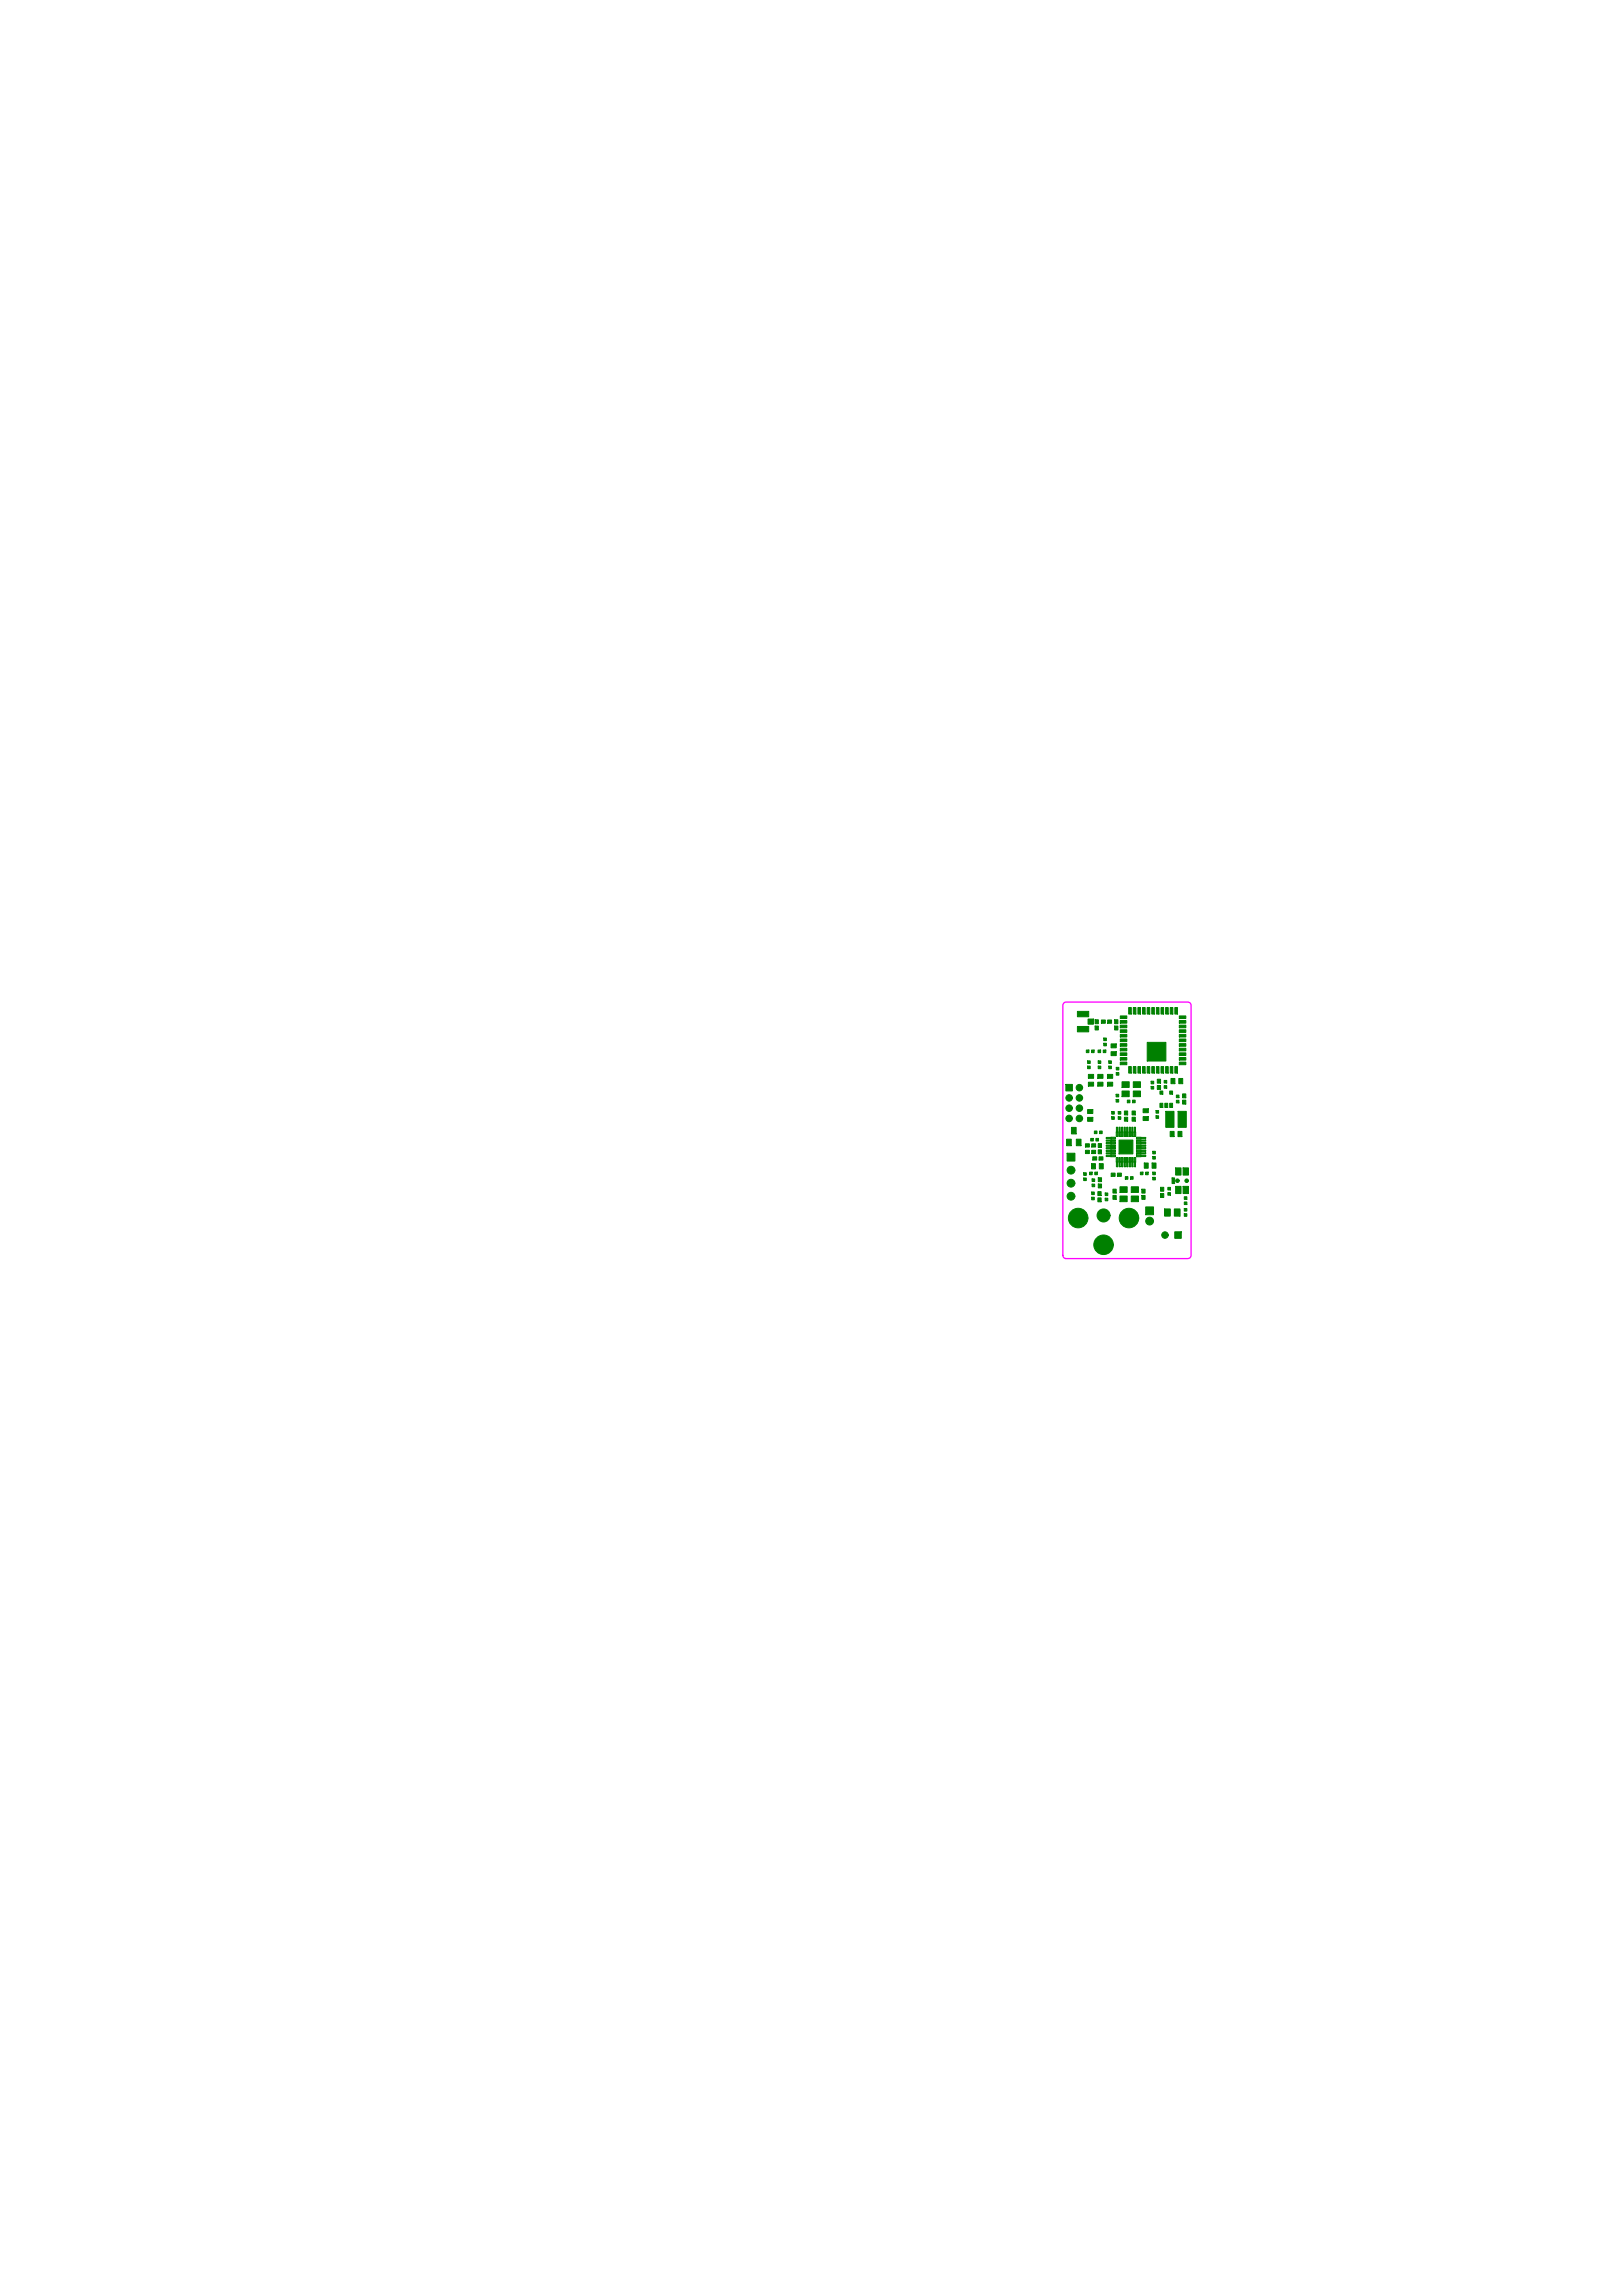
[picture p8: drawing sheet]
<svg xmlns="http://www.w3.org/2000/svg" width="210mm" height="297mm" viewBox="0 0 210 297" stroke-linecap="round" stroke-linejoin="round" font-family="sans-serif">
<defs><g id="words">
<text font-size="8.5" fill="#008000" x="144.4" y="137.6">U6</text>
<text font-size="4.4" fill="#008000" x="143.8" y="150.2">U7</text>
<text font-size="2.4" fill="#008000" x="150.8" y="145.7">L2</text>
</g></defs>
<path d="M137.8 129.7l15.9-.1 .4 .2v32.6l-.2 .4h-15.9l-.4-.2-.1-32.5z" fill="none" stroke="#f0f" stroke-width=".17"/>
<g fill="#008000" stroke="#008000" stroke-width=".13">
<path d="M147.9 144.5h.7v.5h-.7z"/>
<path d="M147.9 143.4h.7v.6h-.7z"/>
<path d="M146.5 144.5h.4v.5h-.4z"/>
<path d="M146.5 143.7h.4v.5h-.4z"/>
<path d="M142.5 132h.5v.4h-.5z"/>
<path d="M143.3 132h.5v.4h-.5z"/>
<path d="M141.7 131.9h.4v.5h-.4z"/>
<path d="M141.7 132.7h.4v.5h-.4z"/>
<path d="M144.2 131.9h.5v.5h-.5z"/>
<path d="M144.2 132.7h.5v.5h-.5z"/>
<path d="M142.1 152.4h.4v.5h-.4z"/>
<path d="M142.1 153.2h.4v.5h-.4z"/>
<path d="M150.2 153.6h.4v.5h-.4z"/>
<path d="M150.2 154.4h.4v.5h-.4z"/>
<path d="M138.1 149.2h1v1h-1z"/>
<path d="M140.7 144.6h.7v.5h-.7z"/>
<path d="M140.7 143.5h.7v.6h-.7z"/>
<path d="M143.3 139h.7v.5h-.7z"/>
<path d="M143.3 140h.7v.5h-.7z"/>
<path d="M142.1 139h.6v.5h-.6z"/>
<path d="M142.1 140h.6v.5h-.6z"/>
<path d="M140.8 139h.7v.5h-.7z"/>
<path d="M140.8 140h.7v.5h-.7z"/>
<path d="M152 159.4h.9v.8h-.9z"/>
<path d="M153.3 156.3h.3v.4h-.3z"/>
<path d="M153.3 157h.3v.4h-.3z"/>
<path d="M149.6 143.7h.3v.3h-.3z"/>
<path d="M149.6 144.3h.3v.4h-.3z"/>
<path d="M148.2 151.6h.4v.4h-.4z"/>
<path d="M147.6 151.6h.3v.4h-.3z"/>
<path d="M142.8 134.3h.4v.3h-.4z"/>
<path d="M142.8 135h.4v.3h-.4z"/>
<path d="M141.6 146.3h.4v.4h-.4z"/>
<path d="M142.3 146.3h.3v.4h-.3z"/>
<path d="M144.7 143.8h.3v.3h-.3z"/>
<path d="M144.7 144.5h.3v.3h-.3z"/>
<path d="M143.9 143.8h.3v.3h-.3z"/>
<path d="M143.9 144.5h.3v.3h-.3z"/>
<path d="M144.5 138.1h.3v.3h-.3z"/>
<path d="M144.5 138.8h.3v.3h-.3z"/>
<path d="M144.4 141.6h.4v.3h-.4z"/>
<path d="M144.4 142.2h.4v.4h-.4z"/>
<path d="M140.2 151.7h.4v.4h-.4z"/>
<path d="M140.2 152.4h.4v.3h-.4z"/>
<path d="M141.3 152.5h.4v.4h-.4z"/>
<path d="M141.3 153.2h.4v.3h-.4z"/>
<path d="M151.1 154.3h.4v.3h-.4z"/>
<path d="M151.1 153.6h.4v.4h-.4z"/>
<path d="M145.9 142.3h.3v.4h-.3z"/>
<path d="M146.6 142.3h.3v.4h-.3z"/>
<path d="M148.3 156.1h1v1.1h-1z"/>
<path d="M140.5 148.8h.5v.4h-.5z"/>
<path d="M141.3 148.8h.5v.4h-.5z"/>
<path d="M140.5 148h.5v.4h-.5z"/>
<path d="M141.3 148h.5v.4h-.5z"/>
<path d="M142.1 148.8h.4v.5h-.4z"/>
<path d="M142.1 147.9h.4v.6h-.4z"/>
<path d="M149.8 140.4h.4v.5h-.4z"/>
<path d="M149.8 139.6h.4v.5h-.4z"/>
<path d="M153 142.3h.5v.5h-.5z"/>
<path d="M153 141.5h.5v.5h-.5z"/>
<path d="M141.4 149.7h.5v.4h-.5z"/>
<path d="M142.2 149.7h.5v.4h-.5z"/>
<path d="M142.1 155h.4v.5h-.4z"/>
<path d="M142.1 154.2h.4v.5h-.4z"/>
<path d="M143.8 151.8h.5v.4h-.5z"/>
<path d="M144.6 151.8h.5v.4h-.5z"/>
<path d="M145.5 144.5h.4v.5h-.4z"/>
<path d="M145.5 143.7h.4v.5h-.4z"/>
<path d="M144 154.7h.4v.5h-.4z"/>
<path d="M144 153.8h.4v.5h-.4z"/>
<path d="M147.8 153.8h.4v.6h-.4z"/>
<path d="M147.8 154.7h.4v.5h-.4z"/>
<path d="M151.4 146.4h.5v.6h-.5z"/>
<path d="M152.4 146.4h.5v.6h-.5z"/>
<path d="M143.8 136.1h.7v.5h-.7z"/>
<path d="M143.8 135.1h.7v.5h-.7z"/>
<path d="M151.5 139.5h.5v.7h-.5z"/>
<path d="M152.5 139.5h.6v.7h-.6z"/>
<path d="M147.6 149.5h.7v.1h-.7z"/>
<path d="M147.6 149.1h.7v.2h-.7z"/>
<path d="M147.6 148.8h.7v.2h-.7z"/>
<path d="M147.6 148.5h.7v.1h-.7z"/>
<path d="M147.6 148.1h.7v.2h-.7z"/>
<path d="M147.6 147.8h.7v.2h-.7z"/>
<path d="M147.6 147.5h.7v.1h-.7z"/>
<path d="M147.6 147.2h.7v.1h-.7z"/>
<path d="M143.2 147.2h.6v.1h-.6z"/>
<path d="M143.2 147.5h.6v.1h-.6z"/>
<path d="M143.2 147.8h.6v.2h-.6z"/>
<path d="M143.2 148.1h.6v.2h-.6z"/>
<path d="M143.2 148.5h.6v.1h-.6z"/>
<path d="M143.2 148.8h.6v.2h-.6z"/>
<path d="M143.2 149.1h.6v.2h-.6z"/>
<path d="M143.2 149.5h.6v.1h-.6z"/>
<path d="M147.1 149.5h.6v.1h-.6z"/>
<path d="M147.1 149.1h.6v.2h-.6z"/>
<path d="M147.1 148.8h.6v.2h-.6z"/>
<path d="M147.1 148.5h.6v.2h-.6z"/>
<path d="M147.1 148.1h.6v.2h-.6z"/>
<path d="M147.1 147.8h.6v.2h-.6z"/>
<path d="M147.1 147.5h.6v.2h-.6z"/>
<path d="M147.1 147.1h.6v.2h-.6z"/>
<path d="M143.8 147.1h.5v.2h-.5z"/>
<path d="M143.8 147.5h.5v.2h-.5z"/>
<path d="M143.8 147.8h.5v.2h-.5z"/>
<path d="M143.8 148.1h.5v.2h-.5z"/>
<path d="M143.8 148.5h.5v.2h-.5z"/>
<path d="M143.8 148.8h.5v.2h-.5z"/>
<path d="M143.8 149.1h.5v.2h-.5z"/>
<path d="M143.8 149.5h.5v.1h-.5z"/>
<path d="M144.8 147.5h1.8v1.8h-1.8z"/>
<path d="M141.8 147.3h.4v.3h-.4z"/>
<path d="M141.1 147.3h.4v.3h-.4z"/>
<path d="M152.2 142.3h.4v.4h-.4z"/>
<path d="M152.2 141.7h.4v.3h-.4z"/>
<path d="M150.7 140.5h.3v.3h-.3z"/>
<path d="M150.7 139.8h.3v.3h-.3z"/>
<path d="M149 139.9h.3v.3h-.3z"/>
<path d="M149 140.6h.3v.3h-.3z"/>
<path d="M141.3 154.2h.3v.3h-.3z"/>
<path d="M141.3 154.9h.3v.3h-.3z"/>
<path d="M145.6 152.2h.4v.4h-.4z"/>
<path d="M146.3 152.2h.3v.4h-.3z"/>
<path d="M141.3 135.8h.3v.4h-.3z"/>
<path d="M140.6 135.8h.3v.4h-.3z"/>
<path d="M150.1 142.7h.4v.6h-.4z"/>
<path d="M150.7 142.7h.4v.6h-.4z"/>
<path d="M151.4 142.7h.3v.6h-.3z"/>
<path d="M151.4 141.1h.3v.5h-.3z"/>
<path d="M150.1 141.1h.4v.5h-.4z"/>
<path d="M145.2 141.1h.9v.8h-.9z"/>
<path d="M146.7 141.1h.9v.8h-.9z"/>
<path d="M146.7 140h.9v.7h-.9z"/>
<path d="M145.2 140h.9v.7h-.9z"/>
<path d="M144.9 154.7h1v.8h-1z"/>
<path d="M146.4 154.7h.9v.8h-.9z"/>
<path d="M146.4 153.5h.9v.8h-.9z"/>
<path d="M144.9 153.5h1v.8h-1z"/>
<path d="M149.2 148.9h.3v.4h-.3z"/>
<path d="M149.2 149.6h.3v.4h-.3z"/>
<path d="M143.5 137.2h.3v.4h-.3z"/>
<path d="M143.5 137.9h.3v.4h-.3z"/>
<path d="M142.1 137.2h.4v.4h-.4z"/>
<path d="M142.1 137.9h.4v.4h-.4z"/>
<path d="M140.7 137.2h.4v.4h-.4z"/>
<path d="M140.7 137.9h.4v.4h-.4z"/>
<path d="M152.1 153.5h.7v.9h-.7z"/>
<path d="M152.1 151.1h.7v.9h-.7z"/>
<path d="M153.1 153.5h.7v.9h-.7z"/>
<path d="M153.1 151.1h.7v.9h-.7z"/>
<path d="M151.7 152.4h.3v.7h-.3z"/>
<path d="M145 131.4h.8v.4h-.8z"/>
<path d="M145 132h.8v.4h-.8z"/>
<path d="M145 132.6h.8v.4h-.8z"/>
<path d="M145 133.2h.8v.4h-.8z"/>
<path d="M145 133.8h.8v.4h-.8z"/>
<path d="M145 134.4h.8v.4h-.8z"/>
<path d="M145 135h.8v.4h-.8z"/>
<path d="M145 135.6h.8v.4h-.8z"/>
<path d="M145 136.2h.8v.3h-.8z"/>
<path d="M145 136.8h.8v.3h-.8z"/>
<path d="M145 137.4h.8v.3h-.8z"/>
<path d="M152.6 137.4h.9v.3h-.9z"/>
<path d="M152.6 136.8h.9v.3h-.9z"/>
<path d="M152.6 136.2h.9v.3h-.9z"/>
<path d="M152.6 135.6h.9v.4h-.9z"/>
<path d="M152.6 135h.9v.4h-.9z"/>
<path d="M152.6 134.4h.9v.4h-.9z"/>
<path d="M152.6 133.8h.9v.4h-.9z"/>
<path d="M152.6 133.2h.9v.4h-.9z"/>
<path d="M152.6 132.6h.9v.4h-.9z"/>
<path d="M152.6 132h.9v.4h-.9z"/>
<path d="M152.6 131.4h.9v.4h-.9z"/>
<path d="M148.5 134.9h2.4v2.4h-2.4z"/>
<path d="M152 156.4h.7v.9h-.7z"/>
<path d="M152 156.5h.7v.7h-.7z"/>
<path d="M150.7 156.4h.7v.9h-.7z"/>
<path d="M150.7 156.5h.7v.7h-.7z"/>
<path d="M149.1 150.5h.5v.6h-.5z"/>
<path d="M148.1 150.5h.5v.6h-.5z"/>
<path d="M142.3 150.5h.5v.7h-.5z"/>
<path d="M141.3 150.5h.5v.7h-.5z"/>
<path d="M149.2 151.6h.3v.4h-.3z"/>
<path d="M149.2 152.3h.3v.4h-.3z"/>
<path d="M141.7 151.6h.3v.4h-.3z"/>
<path d="M141 151.6h.3v.4h-.3z"/>
<path d="M142.8 135.8h.3v.4h-.3z"/>
<path d="M142.1 135.8h.3v.4h-.3z"/>
<path d="M153.3 155.5h.3v.3h-.3z"/>
<path d="M153.3 154.8h.3v.4h-.3z"/>
<path d="M137.9 140.3h.9v.8h-.9z"/>
<path d="M138 147.4h.6v.8h-.6z"/>
<path d="M139.3 147.4h.6v.8h-.6z"/>
<path d="M138.7 145.9h.6v.8h-.6z"/>
<path d="M143 154.3h.4v.4h-.4z"/>
<path d="M143 155h.4v.3h-.4z"/>
<path d="M140.8 131.8h.7v.7h-.7z"/>
<path d="M139.4 130.8h1.5v.7h-1.5z"/>
<path d="M139.4 132.8h1.5v.7h-1.5z"/>
<circle cx="138.6" cy="151.4" r=".51"/>
<circle cx="138.6" cy="153.1" r=".51"/>
<circle cx="138.6" cy="154.8" r=".51"/>
<circle cx="150.8" cy="159.8" r=".42"/>
<circle cx="148.8" cy="158" r=".51"/>
<circle cx="142.8" cy="157.2" r=".84"/>
<circle cx="142.8" cy="161" r="1.26"/>
<circle cx="146.1" cy="157.6" r="1.26"/>
<circle cx="139.5" cy="157.6" r="1.26"/>
<circle cx="152.4" cy="152.8" r=".23"/>
<circle cx="153.6" cy="152.8" r=".23"/>
<circle cx="139.7" cy="140.7" r=".42"/>
<circle cx="138.4" cy="142" r=".42"/>
<circle cx="139.7" cy="142" r=".42"/>
<circle cx="138.4" cy="143.4" r=".42"/>
<circle cx="139.7" cy="143.4" r=".42"/>
<circle cx="138.4" cy="144.7" r=".42"/>
<circle cx="139.7" cy="144.7" r=".42"/>
</g>
<use href="#words"/>
</svg>
